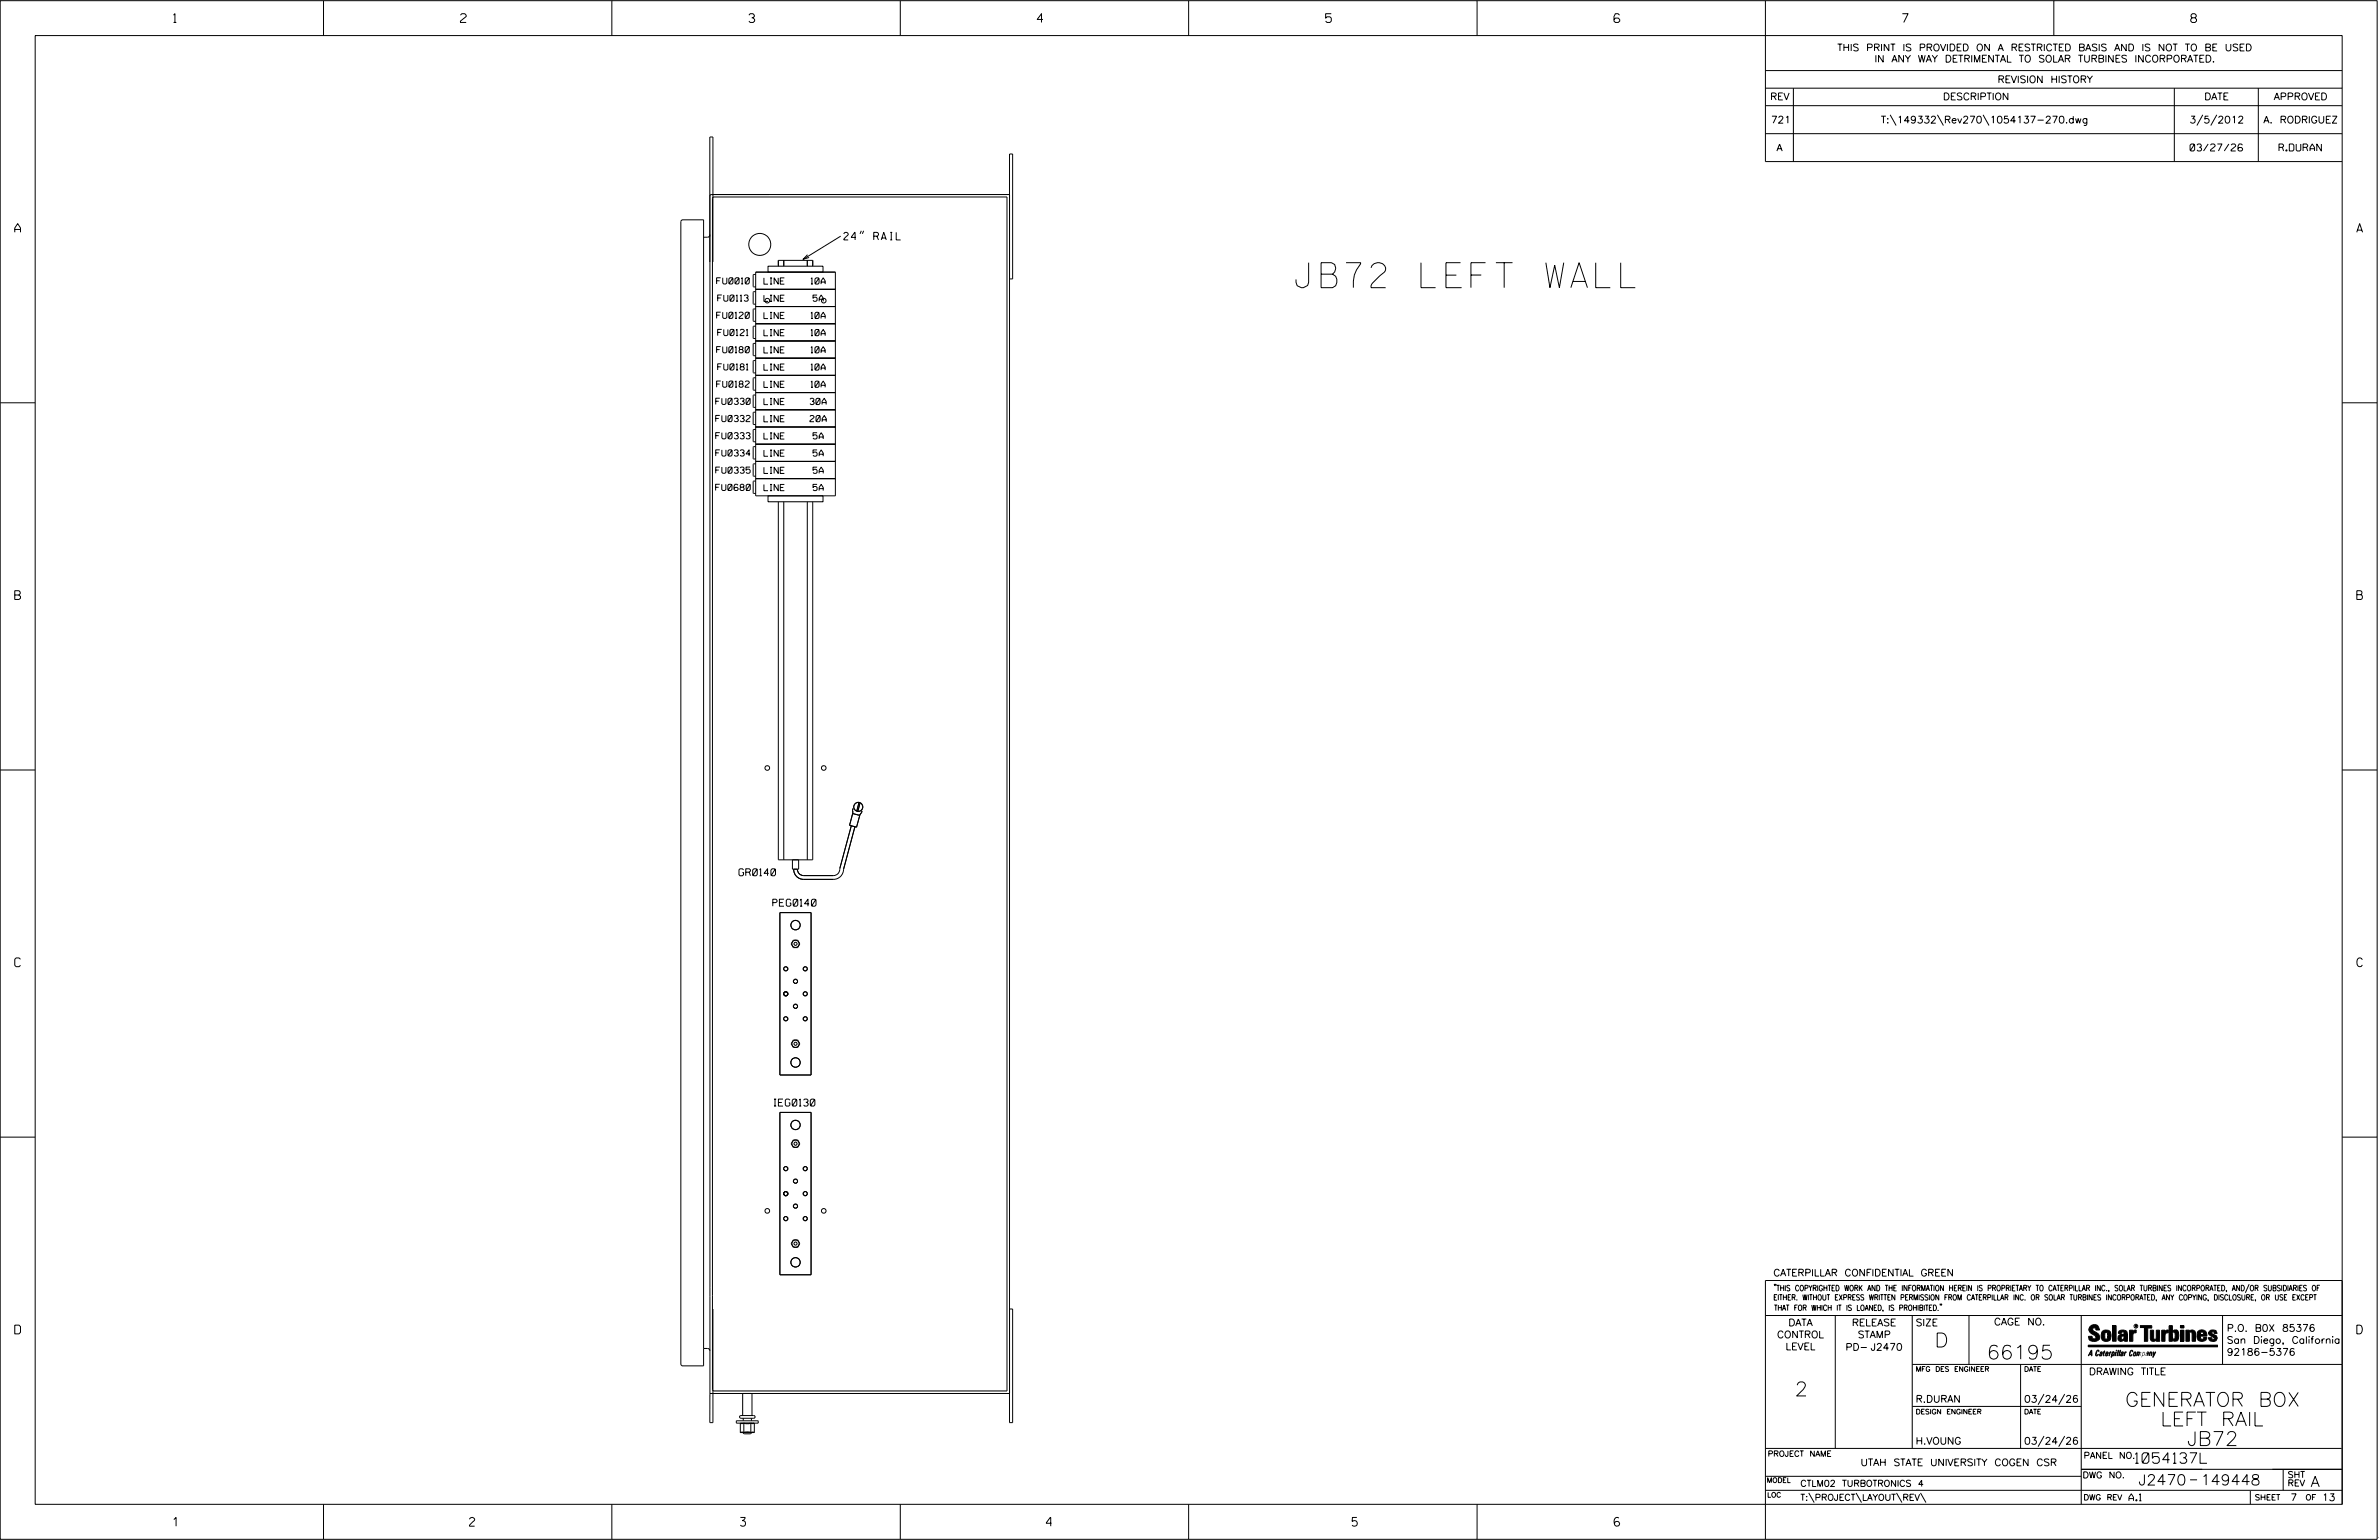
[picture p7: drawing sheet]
<svg xmlns="http://www.w3.org/2000/svg" width="864mm" height="559mm" viewBox="0 0 864 559" stroke-linecap="round" stroke-linejoin="round" font-family="sans-serif">
<defs><g id="words">
<text font-size="9.1" x="470.5" y="104.4">JB72 LEFT WALL</text>
<g font-size="5.1">
<text x="702.3" y="488.8">D</text>
<text x="721.2" y="493.2">66195</text>
<text x="651.5" y="506.5">2</text>
<text x="771.5" y="510.3">GENERATOR BOX</text>
<text x="784.3" y="517.4">LEFT RAIL</text>
<text x="793.9" y="524.5">JB72</text>
</g>
<g font-size="3.8">
<text x="775.1" y="531">1054137L</text>
<text x="776.3" y="538.9">J2470</text>
<text x="798.8" y="538.9">149448</text>
<text x="838.8" y="539.5">A</text>
</g>
<g font-size="3.2">
<text x="63" y="8.2">1</text>
<text x="167.2" y="8.2">2</text>
<text x="271.8" y="8.2">3</text>
<text x="376.5" y="8.2">4</text>
<text x="481.2" y="8.2">5</text>
<text x="690.6" y="8.2">7</text>
<text x="795.3" y="8.2">8</text>
<text x="5.4" y="84.3">A</text>
<text x="855.5" y="84.3">A</text>
<text x="5.4" y="217.5">B</text>
<text x="855.6" y="217.5">B</text>
<text x="5.4" y="350.8">C</text>
<text x="855.6" y="350.8">C</text>
<text x="5.4" y="484">D</text>
<text x="855.6" y="484">D</text>
<text x="62.8" y="553.8">1</text>
<text x="170.4" y="553.8">2</text>
<text x="268.8" y="553.8">3</text>
<text x="379.8" y="553.8">4</text>
<text x="490.8" y="553.8">5</text>
<text x="585.9" y="553.8">6</text>
</g>
<text font-size="2.7" x="306.3" y="87">24&quot; RAIL</text>
<g font-size="2.5">
<text x="666.9" y="18.5">THIS PRINT IS PROVIDED ON A RESTRICTED BASIS AND IS NOT TO BE USED</text>
<text x="680.5" y="22.6">IN ANY WAY DETRIMENTAL TO SOLAR TURBINES INCORPORATED.</text>
<text x="725.1" y="30">REVISION HISTORY</text>
<text x="642.6" y="36.3">REV</text>
<text x="705.3" y="36.3">DESCRIPTION</text>
<text x="800.2" y="36.3">DATE</text>
<text x="825.4" y="36.3">APPROVED</text>
<text x="642.9" y="44.7">721</text>
<text x="682.8" y="44.7">T:\149332\Rev270\1054137-270.dwg</text>
<text x="794.8" y="44.7">3/5/2012</text>
<text x="821.6" y="44.7">A. RODRIGUEZ</text>
<text x="644.9" y="54.8">A</text>
<text x="795" y="54.8">03/27/26</text>
<text x="827.3" y="54.8">R.DURAN</text>
<text x="268.2" y="317.8">GR0140</text>
<text x="280.5" y="328.8">PEG0140</text>
<text x="280.9" y="401.3">IEG0130</text>
<text x="643.8" y="463">CATERPILLAR CONFIDENTIAL GREEN</text>
<text x="645.1" y="485.5">CONTROL</text>
<text x="649.2" y="481.1">DATA</text>
<text x="672.3" y="481.1">RELEASE</text>
<text x="674.4" y="485.5">STAMP</text>
<text x="695.4" y="481.1">SIZE</text>
<text x="723.8" y="480.8">CAGE NO.</text>
<text x="808.4" y="483.1">P.O. B0X 85376</text>
<text x="648.2" y="489.8">LEVEL</text>
<text x="669.9" y="490">PD- J2470</text>
<text x="808.4" y="487.5">San Diego, California</text>
<text x="808.4" y="491.8">92186-5376</text>
<text x="758.3" y="498.9">DRAWING TITLE</text>
<text x="695.4" y="508.9">R.DURAN</text>
<text x="734.8" y="508.9">03/24/26</text>
<text x="695.4" y="524.1">H.VOUNG</text>
<text x="734.8" y="524.1">03/24/26</text>
<text x="675.4" y="531.9">UTAH STATE UNIVERSITY COGEN CSR</text>
<text x="772.8" y="544.6">A.1</text>
<text x="831.4" y="544.6">7</text>
<text x="842.9" y="544.6">13</text>
</g>
<g font-size="2.3">
<text x="260.1" y="103">FU0010</text>
<text x="277.3" y="103.1">LINE</text>
<text x="294.4" y="103.1">10A</text>
<text x="260.5" y="109.3">FU0113</text>
<text x="277.3" y="109.4">LINE</text>
<text x="295.1" y="109.3">5A</text>
<text x="260.1" y="115.5">FU0120</text>
<text x="277.3" y="115.6">LINE</text>
<text x="294.4" y="115.6">10A</text>
<text x="260.5" y="121.8">FU0121</text>
<text x="277.3" y="121.8">LINE</text>
<text x="294.4" y="121.8">10A</text>
<text x="260.1" y="128">FU0180</text>
<text x="277.3" y="128.1">LINE</text>
<text x="294.4" y="128.1">10A</text>
<text x="260.5" y="134.3">FU0181</text>
<text x="277.3" y="134.3">LINE</text>
<text x="294.4" y="134.3">10A</text>
<text x="260.1" y="140.5">FU0182</text>
<text x="277.3" y="140.6">LINE</text>
<text x="294.4" y="140.6">10A</text>
<text x="259.8" y="146.8">FU0330</text>
<text x="277.3" y="146.8">LINE</text>
<text x="294" y="146.8">30A</text>
<text x="259.8" y="153">FU0332</text>
<text x="277.3" y="153.1">LINE</text>
<text x="294" y="153">20A</text>
<text x="259.8" y="159.2">FU0333</text>
<text x="277.3" y="159.3">LINE</text>
<text x="295.1" y="159.3">5A</text>
<text x="259.8" y="165.5">FU0334</text>
<text x="277.3" y="165.6">LINE</text>
<text x="295.1" y="165.5">5A</text>
<text x="259.8" y="171.7">FU0335</text>
<text x="277.3" y="171.8">LINE</text>
<text x="295.1" y="171.8">5A</text>
<text x="259.8" y="178">FU0680</text>
<text x="277.3" y="178">LINE</text>
<text x="295.1" y="178">5A</text>
<text x="756.4" y="529.2">PANEL NO.</text>
<text x="653.5" y="539.4">CTLM02 TURBOTRONICS 4</text>
<text x="756" y="536.3">DWG NO.</text>
<text x="830.4" y="539.3">REV</text>
<text x="830.4" y="536.2">SHT</text>
<text x="653.5" y="544.5">T:\PROJECT\LAYOUT\REV\</text>
</g>
<g font-size="2">
<text x="643.8" y="468.4">&quot;THIS COPYRIGHTED WORK AND THE INFORMATION HEREIN IS PROPRIETARY TO CATERPILLAR INC., SOLAR TURBINES INCORPORATED, AND/OR SUBSIDIARIES OF</text>
<text x="643.8" y="471.8">EITHER. WITHOUT EXPRESS WRITTEN PERMISSION FROM CATERPILLAR INC. OR SOLAR TURBINES INCORPORATED, ANY COPYING, DISCLOSURE, OR USE EXCEPT</text>
<text x="644" y="475.6">THAT FOR WHICH IT IS LOANED, IS PROHIBITED.&quot;</text>
<text x="641.7" y="528.5">PROJECT NAME</text>
<text x="756.3" y="544.3">DWG REV</text>
<text x="818.5" y="544.3">SHEET</text>
<text x="836.9" y="544.3">OF</text>
</g>
<g font-size="1.8">
<text x="695.4" y="497.6">MFG DES ENGINEER</text>
<text x="734.8" y="497.6">DATE</text>
<text x="695.4" y="513.1">DESIGN ENGINEER</text>
<text x="734.8" y="513.1">DATE</text>
<text x="641.3" y="538">MODEL</text>
<text x="641.5" y="543.3">LOC</text>
</g>
<text font-size=".9" x="775.1" y="481.7">R</text>
</g></defs>
<g fill="none" stroke="#000" stroke-width=".36">
<path d="M.1 .2h862.8v558.4h-862.8zM12.8 12.9h837.4v533h-837.4zM117.4 .2v12.7M222.1 .2v12.7M326.8 .2v12.7M431.5 .2v12.7M536.2 .2v12.7M587.9 5.5l-.5-.5h-1l-.5 1v1.7l.5 .4h1l.6-.4v-.6l-.6-.5h-1l-.5 .5M640.9 .2v58.4h209.3M745.6 .2v12.7M640.9 25.6h209.3M640.9 32h209.3"/>
<path d="M640.9 38.3h209.3M651 32v26.6M789.3 32v26.6M819.8 32v26.6M640.9 48.5h209.3M686.2 41.7l2.1 3.8M703.3 41.7l2.2 3.8M719.9 41.7l2.1 3.8M799.6 41.7l-2.1 3.8M804.7 41.7l-2.2 3.8M247.8 79.8h7.6v415.8h-7.6M247.9 79.8l-.5 .2-.2 .4v414.5l.2 .5 .5 .2"/>
<path d="M258.7 71.7l.5-.2h106.3v433.2h-106.3l-.6-.5zM366.5 70.6h-108.3l-.4 .2-.1 434.8M257.7 95v-45.3h1.1v45.3M257.7 85.2l-.5 .8-1.8 .1M274.3 99.6l-.9 .2v4.1l.9 .2M278.8 96.6h20v2.1h-20zM282.5 96.6v-2.1h12.5v2.1M284.5 94.5v2.1M293.1 94.5v2.1M293.1 92.4l-1.6 1.7 2.2-.7M305.2 85.7l-13.7 8.4M312.7 83.7l-.5 1.1"/>
<path d="M313.5 83.7l-.4 1.1M274.3 105.8l-.9 .2v4.2l.9 .1M274.3 112.1l-.9 .2v4.1l.9 .2M274.3 118.4l-.9 .1v4.2l.9 .1M274.3 105h28.9M274.3 111.2h28.9M274.3 117.5h28.9M366.5 101.2h1.1v-45.3h-1.1v460.3h1.1v-41.2h-1.1M274.3 124.6l-.9 .2v4.1l.9 .2M274.3 130.8l-.9 .2v4.1l.9 .2M274.3 137.1l-.9 .2v4.1l.9 .2M274.3 123.7h28.9"/>
<path d="M274.3 130h28.9M274.3 136.2h28.9M.1 146.2h12.7M274.3 143.3l-.9 .2v4.1l.9 .2M274.3 149.6l-.9 .2v4.1l.9 .2M274.3 155.8l-.9 .2v4.1l.9 .2M274.3 142.5h28.9M274.3 148.7h28.9M274.3 154.9h28.9M850.2 146.2h12.7M274.3 162.1l-.9 .1v4.2l.9 .1M274.3 168.3l-.9 .2v4.1l.9 .2"/>
<path d="M274.3 174.6l-.9 .1v4.2l.9 .1M274.3 179.9v-81.2h28.9v81.2M274.3 161.2h28.9M274.3 167.4h28.9M274.3 173.7h28.9M274.3 179.9h28.9M278.8 179.9h20v2.2h-20zM282.5 182.1v129.9h12.5v-129.9M284.5 182.1v129.9M293.1 182.1v129.9M.1 279.4h12.7M850.2 279.4h12.7"/>
<path d="M309 299.6l-4.1 15.5a2.38 2.38 0 0 1-2.3 2.6h-10.9a2.29 2.29 0 0 1-2.2-2.3M309.5 295.2l2.6 .7-1.2 4.2-2.5-.6zM309.7 293.3l-.2 2M311.8 291.2l-.8 3.1M312.2 291.3l-.8 3.1M312.9 294.2l-.9 1.9M287.7 312v3.4h2.2v-3.4M310.3 300l-4.1 15.5a3.7 3.7 0 0 1-3.6 3.6h-10.9a3.6 3.6 0 0 1-3.6-3.7M283.1 331.2h11.3v58.9h-11.3zM288 341.1h1.6l.7 1.4-.7 1.4h-1.6l-.8-1.4zM288 377.4h1.6l.7 1.3-.7 1.4h-1.6l-.8-1.4zM.1 412.6h12.7"/>
<path d="M283.1 403.6h11.3v59h-11.3zM288 413.6h1.6l.7 1.4-.7 1.3h-1.6l-.8-1.3zM850.2 412.6h12.7M288 449.9h1.6l.7 1.3-.7 1.4h-1.6l-.8-1.4zM258.8 475v41.2h-1.1v-10.6M640.9 477.3h209.3M644.2 466.1l-.1 .4M644.7 466.1l-.2 .4M666.2 477.3v48.3M694.2 477.3v48.3M704.4 473.3l-.1 .4M704.8 473.3l-.1 .4"/>
<path d="M714.8 477.3v17.8M755.5 477.3v68.6M806.8 477.3v17.8M816.5 466l-1.4 3.1M850.2 464.6h-209.3v94M850.2 464.8v81.1M255.4 489.3l1.8 .1 .5 .7M694.2 495.1h156M733.5 495.1v30.5M758.6 481.4a2.02 2.02 0 0 1 3.1-.1l.5 1.3h-1.3l-.2-.6-.4-.2-.6 .1-.1 .4 .4 .7a2.46 2.46 0 0 1 2.2 2.9 2.83 2.83 0 0 1-3.8 .3l-.3-1.3h1.3l.2 .7 .6 .3 .5-.2 .2-.5-.4-.6-1.9-1.2-.4-.9zM759.2 491.3h-.7l.7-1.2v1.9h.2l-.1-2.1-1.3 2.1 .5-.5h.7M761.3 490l.3-.2 .4 .3-.1 .3-.3-.4-.4 .3-.3 1.6h.4l.4-.5-.3 .6-.4 .1-.3-.4z"/>
<path d="M762.6 490.6l.5-.1-.1 1.4h-.9a.74 .74 0 0 1 .9-.8l-.3 .7-.5 .1 .2-.5 .6-.2v-.5l-.7 .2zM763 483.2a2.17 2.17 0 0 1 3.1 0l.3 1.4-.3 1.5a2.17 2.17 0 0 1-3.1 0l-.3-1.5zM763.6 490.5l.4-.4 .2 .6h-.3l-.3 .9 .2 .4-.3-.1zM764.1 483.7l.5-.4 .4 .3v2.2l-.4 .2-.5-.2zM764.6 491.1l.6 .2v-.7l-.4-.1-.4 .6-.1 .8h.6M764.6 491.1l-.1 .8h.4M764.6 482.6v.8M764.8 490.7l.4 .1v.3h-.6zM765 491.5l-.1 .4zM766 490.5l-.5 1.5zM766 490.8l.4-.3-.4 .4M766.9 481h1.3v5.7h-1.3z"/>
<path d="M767 490.8l.5 .1-.3 .8-.4 .2zM767.3 490.5h-.5l-.5 2M767.3 490.5a.8 .8 0 0 1 .2 1 .8 .8 0 0 1-.9 .4l-.1 .6M767.3 490.5l-.1 .2M768.1 490.5l-.4 1.5zM768.2 489.9h.3l-.1 .2h-.2zM769 489.9l-.5 2.1zM769.7 489.9l-.6 2.1zM770.1 491.4l.5-.3-.5 .8zM770.4 491.9h.1M770.6 491.1l.1-.4-.7 .2 .1-.3 .6-.1 .2 .3-.5 1.1M770.6 491.1a.74 .74 0 0 0-.8 .8h.6"/>
<path d="M771 484.8h-.7l-.3 .6 .4 .7 .5-.3 .1-2.4h-.8l-.1 .4h-1.2a1.71 1.71 0 0 1 1.8-1.3 1.71 1.71 0 0 1 1.6 1.4v2.8h-1.1l-.1-.6M771 484.2l-1.5 .1a1.41 1.41 0 0 0 0 2.4l.5 .1 1.1-.7M771.2 486.1h-.1M771.4 490.5l.1 .3 .4-.3-.9 1.5zM771.5 490.8h.1M773 482.7h1.2v.5l.5-.5 .7-.1v1h-.6l-.5 .4-.1 2.7h-1.2zM773.3 490.3l.6-.4 .4 .2-.1 .4-.3-.4a1.28 1.28 0 0 0-.5 1.8l.6-.4-.1 .4-.8 .1zM774.7 490.8l.5-.3a.88 .88 0 0 1 .2 .9 .88 .88 0 0 1-.7 .7l-.2-.2zM774.8 490.9h.5l-.3 1h-.3l-.2-.2zM775.2 490.5l-.1 .2M776.8 481h4.3v.9h-1.5v4.8h-1.3M776.8 490.6l-.8 .2v-.3l-.4 1.5 .8-1.3v1.3l.3-1.2"/>
<path d="M779.3 491.1h.4M779.6 490.5h.3l-.3 1.4M779.6 490.7h.2l-.1 .4M779.7 491.1l-.1 .4M779.7 491.1l-.4 .2M780.1 492l.4-1.5 .1 .3 .3-.3 .3 .2-.3 1.3v-1.3l-.7 1.3M780.6 482.7h1.2v2.7l.1 .4 .4 .3 .4-.7v-2.7h1.2l.1 4h-1.3v-.5l-1.1 .6-.7-.3-.3-.7zM781.6 492.5l1-2-.8 1.3-.2-1.3-.2 2M784.7 482.7h1.2v.5l.5-.5 .7-.1v1h-.5l-.6 .4-.1 2.7h-1.2zM787.4 481h1.2v2a1.4 1.4 0 0 1 2.2 .2l.1 1.4-.4 1.9-1.5 .1-.4-.5v-1l.5 .9 .5-.3v-2.1l-.5-.4-.5 .7v2.8h-1.2zM791.5 482.7h1.3v4h-1.3zM791.5 481h1.3v.9h-1.3z"/>
<path d="M793.5 482.7h1.3v.4l.7-.5 1.1 .2 .4 .6v3.3h-1.2l-.3-3.4-.7 .2v3.2h-1.3zM794.8 483.1h.1M797.7 483.2a1.92 1.92 0 0 1 2.4-.5 1.92 1.92 0 0 1 1 2.1h-2.3v.8l.6 .5 .5-.3v-.5h1.2a1.83 1.83 0 0 1-2.1 1.4 1.83 1.83 0 0 1-1.5-2.1zM798.8 484.2v.6M799.1 483.4h.6l.2 .8h-1.1zM804.6 482.9a1.84 1.84 0 0 0-2.9 .8 3.3 3.3 0 0 0 2.2 1.9l-.5 .5-.4-.3-.1-.4h-1.2l.1 .6a1.92 1.92 0 0 0 2.9 .4M804.9 483.8h-1.2l-.2-.6-.5 .1-.1 .3 .1 .3 1.8 .9M805.1 488.1h-47.1v.6h47.1M257.7 505.6h108.8M267.3 515.5h7.9v.9h-7.9zM268.7 513.7l4.9-.1a.49 .49 0 0 1 .5 .5 .49 .49 0 0 1-.5 .5h-4.6l-.5-.2zM268.7 519.8h5.1"/>
<path d="M268.7 519.8h1.3M269.6 505.6v8M269.7 519.8l.4 .5h2.4l.4-.5M269.8 514.6v.9M270 516.4l1.3 .2 1.3-.2M270 519.8l1.3-.2 1.3 .2M270 516.4h-1.3v3.4M270 516.4v3.4M272.6 516.4v3.4M272.6 516.4h1.2v3.4M272.6 519.8h1.2M272.8 514.6v.9"/>
<path d="M273 505.6v8M273 519.7h.1M694.2 510.3h61.3M742 505.8l-2.2 3.9M749.5 505.8l-2.2 3.9M640.9 525.6h209.2M640.9 535.7h114.6M742 521.1l-2.2 3.8M749.5 521.1l-2.2 3.8M755.5 533.2h94.7M795 537h2.6M828.8 533.2v7.6"/>
<path d="M117.4 545.9v12.7M222.1 545.9v12.7M326.8 545.9v12.7M431.5 545.9v12.7M536.2 545.9v12.7M640.9 540.8h209.3M656.6 541.7l2 3.5M673.8 541.7l1.9 3.5M688.4 541.7l2 3.5M697.2 541.7l1.9 3.5M816.9 541v4.9M863.5 558h.1"/>
<circle cx="275.8" cy="88.7" r="4"/>
<circle cx="278.5" cy="278.7" r=".83"/>
<circle cx="299" cy="278.7" r=".83"/>
<circle cx="311.6" cy="292.8" r="1.63"/>
<circle cx="288.8" cy="335.7" r="1.71"/>
<circle cx="285.2" cy="351.5" r=".75"/>
<circle cx="288.8" cy="356.1" r=".75"/>
<circle cx="288.8" cy="342.5" r="1.31"/>
<circle cx="288.8" cy="342.5" r=".57"/>
<circle cx="292.3" cy="351.5" r=".74"/>
<circle cx="285.2" cy="369.7" r=".75"/>
<circle cx="285.2" cy="360.6" r=".75"/>
<circle cx="288.8" cy="365.1" r=".75"/>
<circle cx="288.8" cy="378.7" r="1.31"/>
<circle cx="288.8" cy="378.7" r=".57"/>
<circle cx="292.3" cy="369.7" r=".74"/>
<circle cx="292.3" cy="360.6" r=".74"/>
<circle cx="288.8" cy="385.5" r="1.71"/>
<circle cx="288.8" cy="415" r="1.32"/>
<circle cx="288.8" cy="415" r=".57"/>
<circle cx="288.8" cy="408.2" r="1.7"/>
<circle cx="278.5" cy="439.4" r=".84"/>
<circle cx="285.2" cy="433.1" r=".75"/>
<circle cx="285.2" cy="424.1" r=".75"/>
<circle cx="288.8" cy="437.7" r=".75"/>
<circle cx="288.8" cy="428.6" r=".75"/>
<circle cx="292.3" cy="433.1" r=".75"/>
<circle cx="292.3" cy="424" r=".75"/>
<circle cx="299" cy="439.4" r=".84"/>
<circle cx="285.2" cy="442.2" r=".75"/>
<circle cx="288.8" cy="451.2" r="1.31"/>
<circle cx="288.8" cy="458" r="1.7"/>
<circle cx="288.8" cy="451.2" r=".57"/>
<circle cx="292.3" cy="442.2" r=".75"/>
<circle cx="775.4" cy="481.2" r=".69"/>
</g>
<g fill="#000">
<path d="M768.1 490.5l-.4 1.5zM768.2 489.9h.3l-.1 .2h-.2zM769 489.9l-.5 2.1zM769.7 489.9l-.6 2.1zM791.5 481h1.3v.9h-1.3zM791.5 482.7h1.3v4h-1.3zM758 488.1h47.1v.6h-47.1z"/>
<path d="M759.2 489.9l-1.2 2.1 .5-.5h.7v.5h.2zM759.2 490.1v1.2h-.7z" fill-rule="evenodd"/>
<path d="M758.6 481.4a2.02 2.02 0 0 1 3.1-.1l.5 1.3h-1.3l-.2-.6-.4-.2-.6 .1-.1 .4 .4 .7a2.46 2.46 0 0 1 2.2 2.9 2.83 2.83 0 0 1-3.8 .3l-.3-1.3h1.3l.2 .7 .6 .3 .5-.2 .2-.5-.4-.6-1.9-1.2-.4-.9z" fill-rule="evenodd"/>
<path d="M761.3 490l.3-.2 .4 .3-.1 .3-.3-.4-.4 .3-.3 1.6h.4l.4-.5-.3 .6-.4 .1-.3-.4z" fill-rule="evenodd"/>
<path d="M762.6 490.6l.5-.1-.1 1.4h-.9a.74 .74 0 0 1 .9-.8l-.6 .3-.2 .5 .5-.1 .3-.6v-.5l-.7 .2z" fill-rule="evenodd"/>
<path d="M763.6 490.5l.4-.4 .2 .6h-.3l-.3 .9 .2 .4-.3-.1z" fill-rule="evenodd"/>
<path d="M764.8 490.5l.5 .3-.1 .5h-.6l.6-.2v-.3l-.4-.1-.3 1.2h.4l.3-.4-.6 .6-.3-.2v-.4z" fill-rule="evenodd"/>
<path d="M763 483.2a2.17 2.17 0 0 1 3.1 0l.3 1.4-.3 1.5a2.17 2.17 0 0 1-3.1 0l-.3-1.5zM764.1 483.7v2.1l.5 .2 .4-.2v-2.2l-.4-.3z" fill-rule="evenodd"/>
<path d="M766 490.5v.3l.4-.1-.4 .2-.5 1.1z" fill-rule="evenodd"/>
<path d="M766.8 490.5l-.5 2 .3-.6a.71 .71 0 0 0 .9-.5 .71 .71 0 0 0-.4-.9zM767 490.8l.5 .1-.3 .8-.4 .2z" fill-rule="evenodd"/>
<path d="M766.9 481h1.3v5.7h-1.3z" fill-rule="evenodd"/>
<path d="M770.1 490.6l.6-.1 .2 .3-.4 1.2-.5 .1-.2-.5 .3-.5h.5l-.7 .5v.3l.4-.1 .4-.9-.5-.2-.2 .2z" fill-rule="evenodd"/>
<path d="M769.4 482.8l-.5 1h1.2l.1-.4h.8v.8l-1.5 .1a1.41 1.41 0 0 0 0 2.4l.5 .1 1.1-.7 .1 .6h1.1v-2.8a1.79 1.79 0 0 0-2.4-1.2zM770.3 484.8h.7l-.1 1-.5 .3-.4-.7z" fill-rule="evenodd"/>
<path d="M771.4 490.5l.1 .3 .4-.3-.9 1.5z" fill-rule="evenodd"/>
<path d="M773 482.7h1.2v.5l.5-.5 .7-.1v1h-.6l-.5 .4-.1 2.7h-1.2z" fill-rule="evenodd"/>
<path d="M773.3 490.3l.6-.4 .4 .2-.1 .4-.3-.4a1.28 1.28 0 0 0-.5 1.8l.6-.4-.3 .5h-.6z" fill-rule="evenodd"/>
<path d="M774.7 490.8l-.2 1.1h.7a.96 .96 0 0 0 0-1.4zM774.8 490.9h.5l-.1 .6-.5 .4-.2-.2z" fill-rule="evenodd"/>
<path d="M776 490.5v.3l.4-.3 .2 .3 .7-.2-.3 1.4v-1.3l-.6 1.3v-1.3l-.8 1.3z" fill-rule="evenodd"/>
<path d="M776.8 481h4.3v.9h-1.5v4.8h-1.3v-4.8h-1.5z" fill-rule="evenodd"/>
<path d="M777.9 490.5l-.5 2 .3-.6a.71 .71 0 0 0 .9-.5 .71 .71 0 0 0-.4-.9zM778.1 490.8l.3-.1 .1 .4-.5 .8-.2-.5z" fill-rule="evenodd"/>
<path d="M779.3 490.6l.6-.1-.3 1.5-.7-.1a.67 .67 0 0 1 .8-.8l-.6 .3-.1 .5 .4-.1 .4-.9-.4-.2-.3 .2z" fill-rule="evenodd"/>
<path d="M780.5 490.5l.1 .3 .3-.3 .3 .2-.3 1.3v-1.3l-.8 1.3z" fill-rule="evenodd"/>
<path d="M780.6 482.7h1.2v2.7l.1 .4 .4 .3 .4-.7v-2.7h1.2l.1 4h-1.3v-.5l-1.1 .6-.7-.3-.3-.7z" fill-rule="evenodd"/>
<path d="M781.6 490.5l.2 1.3 .8-1.3-1.2 2z" fill-rule="evenodd"/>
<path d="M784.7 482.7h1.2v.5l.5-.5 .7-.1v1h-.5l-.6 .4-.1 2.7h-1.2z" fill-rule="evenodd"/>
<path d="M787.4 481h1.2v2a1.4 1.4 0 0 1 2.2 .2l.1 1.4-.4 1.9-1.5 .1-.4-.5v-1l.5 .9 .5-.3v-2.1l-.5-.4-.5 .7v2.8h-1.2z" fill-rule="evenodd"/>
<path d="M793.5 482.7h1.3v.4a1.29 1.29 0 0 1 2.2 .3v3.3h-1.2l-.3-3.4-.7 .2v3.2h-1.3z" fill-rule="evenodd"/>
<path d="M797.7 483.2a1.92 1.92 0 0 1 2.4-.5 1.92 1.92 0 0 1 1 2.1h-2.3v.8l.6 .5 .5-.3v-.5h1.2a1.83 1.83 0 0 1-2.1 1.4 1.83 1.83 0 0 1-1.5-2.1zM799.1 483.4l-.3 .8h1.1l-.2-.8z" fill-rule="evenodd"/>
<path d="M801.9 483.2a1.94 1.94 0 0 1 3 .1v.5h-1.2l-.2-.6-.5 .1-.1 .3 .1 .3 1.8 .9a1.2 1.2 0 0 1 .1 1.3 1.2 1.2 0 0 1-1.2 .7l-1.6-.4-.4-1h1.2l.1 .4 .4 .3 .5-.5a3.3 3.3 0 0 1-2.2-1.9z" fill-rule="evenodd"/>
<circle cx="761.4" cy="492" r=".07"/>
<circle cx="762.2" cy="485.1" r=".07"/>
<circle cx="769.3" cy="492" r=".07"/>
<circle cx="773.1" cy="486.7" r=".07"/>
<circle cx="791.5" cy="486.7" r=".07"/>
<circle cx="791.5" cy="481" r=".07"/>
<circle cx="794.8" cy="486.7" r=".07"/>
</g>
<use href="#words"/>
</svg>
